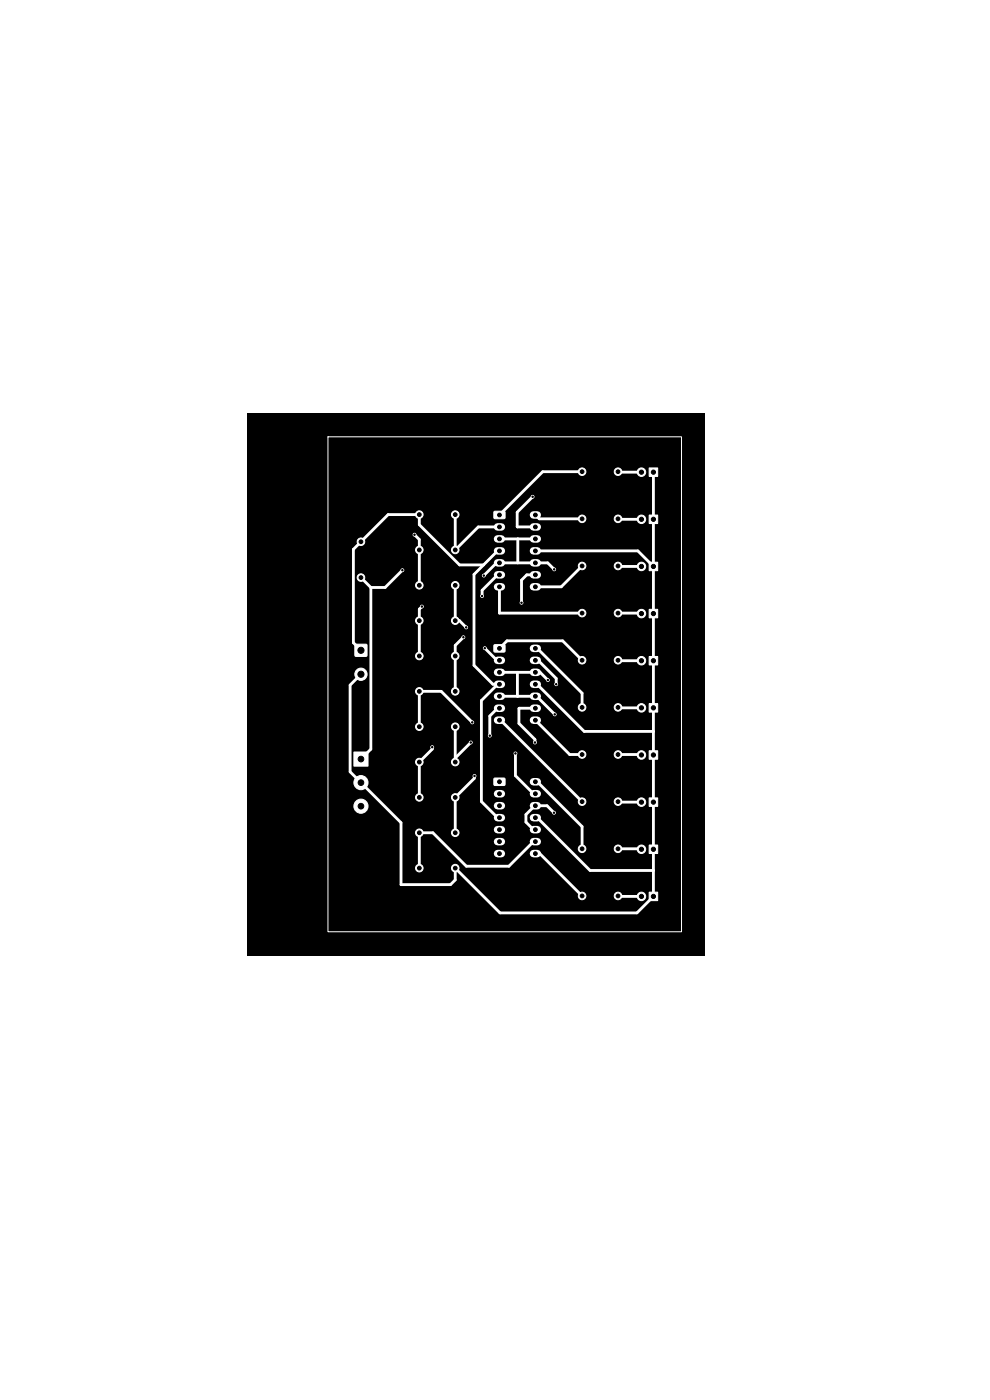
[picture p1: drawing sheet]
<svg xmlns="http://www.w3.org/2000/svg" width="210mm" height="297mm" viewBox="0 0 210 297" stroke-linecap="round" stroke-linejoin="round" font-family="sans-serif">
<path d="M52.5 87.6h97.1v115.1h-97.1z" fill="#000"/>
<g fill="#fff" stroke="#fff" stroke-width=".21">
<path d="M137.7 149.3h1.8v1.8h-1.8z"/>
<path d="M104.8 136.8h2.2l.1 .2v1.2l-.2 .1h-2l-.2-.2z"/>
<path d="M75.1 159.5h3v3h-3z"/>
<path d="M104.8 165.1h2.2l.1 .2v1.2l-.2 .1h-2l-.2-.2z"/>
<path d="M137.7 179.3h1.8v1.8h-1.8z"/>
<path d="M137.7 189.3h1.8v1.8h-1.8z"/>
<path d="M137.7 129.3h1.8v1.8h-1.8z"/>
<path d="M137.7 159.3h1.8v1.8h-1.8z"/>
<path d="M137.7 119.3h1.8v1.8h-1.8z"/>
<path d="M137.7 99.3h1.8v1.8h-1.8z"/>
<path d="M137.7 109.3h1.8v1.8h-1.8z"/>
<path d="M104.8 108.5h2.2l.1 .2v1.2l-.2 .1h-2l-.2-.2z"/>
<path d="M137.7 139.3h1.8v1.8h-1.8z"/>
<path d="M75.3 136.7h2.5v2.5h-2.5z"/>
<path d="M137.7 169.3h1.8v1.8h-1.8z"/>
<circle cx="88.9" cy="169.2" r=".8"/>
<circle cx="96.6" cy="169.2" r=".8"/>
<circle cx="136.1" cy="150.2" r=".9"/>
<circle cx="123.5" cy="180.1" r=".8"/>
<circle cx="131.1" cy="180.1" r=".8"/>
<circle cx="123.5" cy="140.1" r=".8"/>
<circle cx="131.1" cy="140.1" r=".8"/>
<circle cx="88.9" cy="154.2" r=".8"/>
<circle cx="96.6" cy="154.2" r=".8"/>
<circle cx="76.6" cy="166" r="1.5"/>
<circle cx="76.6" cy="171" r="1.5"/>
<circle cx="96.6" cy="131.7" r=".8"/>
<circle cx="88.9" cy="131.7" r=".8"/>
<circle cx="123.5" cy="190.1" r=".8"/>
<circle cx="131.1" cy="190.1" r=".8"/>
<circle cx="136.1" cy="180.2" r=".9"/>
<circle cx="136.1" cy="190.2" r=".9"/>
<circle cx="76.6" cy="114.9" r=".8"/>
<circle cx="76.6" cy="122.5" r=".8"/>
<circle cx="96.6" cy="161.7" r=".8"/>
<circle cx="88.9" cy="161.7" r=".8"/>
<circle cx="123.5" cy="170.1" r=".8"/>
<circle cx="131.1" cy="170.1" r=".8"/>
<circle cx="136.1" cy="130.2" r=".9"/>
<circle cx="136.1" cy="160.2" r=".9"/>
<circle cx="136.1" cy="120.2" r=".9"/>
<circle cx="88.9" cy="184.2" r=".8"/>
<circle cx="96.6" cy="184.2" r=".8"/>
<circle cx="123.5" cy="160.1" r=".8"/>
<circle cx="131.1" cy="160.1" r=".8"/>
<circle cx="88.9" cy="139.2" r=".8"/>
<circle cx="96.6" cy="139.2" r=".8"/>
<circle cx="123.5" cy="120.1" r=".8"/>
<circle cx="131.1" cy="120.1" r=".8"/>
<circle cx="96.6" cy="116.7" r=".8"/>
<circle cx="88.9" cy="116.7" r=".8"/>
<circle cx="88.9" cy="109.2" r=".8"/>
<circle cx="96.6" cy="109.2" r=".8"/>
<circle cx="96.6" cy="146.7" r=".8"/>
<circle cx="88.9" cy="146.7" r=".8"/>
<circle cx="136.1" cy="100.2" r=".9"/>
<circle cx="96.6" cy="176.7" r=".8"/>
<circle cx="88.9" cy="176.7" r=".8"/>
<circle cx="123.5" cy="130.1" r=".8"/>
<circle cx="131.1" cy="130.1" r=".8"/>
<circle cx="123.5" cy="110.1" r=".8"/>
<circle cx="131.1" cy="110.1" r=".8"/>
<circle cx="123.5" cy="150.1" r=".8"/>
<circle cx="131.1" cy="150.1" r=".8"/>
<circle cx="136.1" cy="110.2" r=".9"/>
<circle cx="88.9" cy="124.2" r=".8"/>
<circle cx="96.6" cy="124.2" r=".8"/>
<circle cx="123.5" cy="100.1" r=".8"/>
<circle cx="131.1" cy="100.1" r=".8"/>
<circle cx="136.1" cy="140.2" r=".9"/>
<circle cx="76.6" cy="143" r="1.3"/>
<circle cx="136.1" cy="170.2" r=".9"/>
<circle cx="87.9" cy="113.4" r=".3"/>
<circle cx="113" cy="105.4" r=".3"/>
<circle cx="110.6" cy="127.9" r=".3"/>
<circle cx="98.9" cy="133.1" r=".3"/>
<circle cx="89.5" cy="128.7" r=".3"/>
<circle cx="102.3" cy="126.5" r=".3"/>
<circle cx="102.8" cy="137.5" r=".3"/>
<circle cx="98.3" cy="135.2" r=".3"/>
<circle cx="100.2" cy="153.2" r=".3"/>
<circle cx="118" cy="145.2" r=".3"/>
<circle cx="99.9" cy="157.5" r=".3"/>
<circle cx="113.5" cy="157.5" r=".3"/>
<circle cx="103.9" cy="156.1" r=".3"/>
<circle cx="91.7" cy="158.5" r=".3"/>
<circle cx="109.3" cy="159.8" r=".3"/>
<circle cx="100.7" cy="164.6" r=".3"/>
<circle cx="117.6" cy="120.8" r=".3"/>
<circle cx="117.5" cy="172.4" r=".3"/>
<circle cx="117.7" cy="151.5" r=".3"/>
<circle cx="102.6" cy="122.1" r=".3"/>
<circle cx="116.2" cy="144.3" r=".3"/>
<circle cx="85.4" cy="121" r=".3"/>
</g>
<g fill="none" stroke="#fff" stroke-width="1.6">
<path d="M105.5 111.8h.8M105.5 114.3h.8M105.5 116.9h.8M105.5 119.4h.8M113.2 111.8h.8M113.2 114.3h.8M113.2 116.9h.8M113.2 119.4h.8M113.2 109.2h.8M105.5 121.9h.8M105.5 124.5h.8M113.2 137.5h.8"/>
<path d="M113.2 121.9h.8M113.2 124.5h.8M105.5 140.1h.8M105.5 142.6h.8M105.5 145.2h.8M105.5 147.7h.8M105.5 150.2h.8M105.5 152.8h.8M113.2 140.1h.8M113.2 142.6h.8M113.2 145.2h.8M113.2 147.7h.8"/>
<path d="M113.2 150.2h.8M113.2 152.8h.8M105.5 168.4h.8M105.5 170.9h.8M105.5 173.5h.8M105.5 176h.8M105.5 178.5h.8M113.2 168.4h.8M113.2 170.9h.8M113.2 173.5h.8M113.2 176h.8M113.2 178.5h.8"/>
<path d="M113.2 165.8h.8M105.5 181.1h.8M113.2 181.1h.8"/>
</g>
<g fill="none" stroke="#fff" stroke-width=".6">
<path d="M87.9 113.4l1 1.1v9.7M96.6 109.2v7.5l4.8-4.9h4.5M102.6 119.8h-5.1l-8.6-8.5v-2.1h-6.6l-7.3 7.3v19.9l1.6 1.6M105.9 116.9h-.4l-5 5v19.2l4.1 4.1h1.3M105.9 114.3h7.7M109.8 114.3v5.1M113 105.4l-3.3 3.3v3l3.9 .1M113.6 116.9h21.7l3.3 3.3M113.6 109.2l.8 .9h9.1M123.5 100.1h-8.4l-9.2 9.1M131.1 100.1l5 .1M131.1 110.1l5 .1"/>
<path d="M138.6 100.2v90l-3.5 3.5h-29l-9.5-9.5v2.5l-1 1h-10.5v-13.2l-10.8-10.8v-18.4l2.3-2.3M76.6 122.5l2.1 2.1M78.7 124.6v34.3l-2.1 2.1M85.4 121l-3.7 3.6h-3M89.5 128.7l-.6 .5v10M96.6 124.2v7.5h.9l1.4 1.4M98.3 135.2l-1.7 1.7v9.8M102.8 137.5l2.6 2.6h.5M105.9 124.5v5.6h17.6M105.9 121.9h-.4l-3.2 3.3v1.3M105.9 137.5l1.6-1.6h11.9l4.1 4.2M113.6 121.9h-1.9l-1.1 1.2v4.8"/>
<path d="M113.6 137.5h.4l9.5 9.6v3M117.6 120.8l-1.4-1.4h-10.9l-2.7 2.7M123.5 120.1l-4.4 4.4h-5.5M131.1 120.1l5 .1M131.1 130.1l5 .1M91.7 158.5v.4l-2.8 2.8v7.5M96.6 154.2v7.5M99.9 157.5l-3.3 3.3M100.2 153.2l-6.6-6.5h-4.7v7.5M105.6 145.2l-3.5 3.4v21.4l3.4 3.5h.4M105.9 150.2h-.4l-1.6 1.7v4.2M105.9 152.8h.3l17.3 17.3"/>
<path d="M105.9 147.7h7.9l3.9 3.8M105.9 142.6h8.7l1.6 1.7M109.3 159.8v4.8l3.9 3.8h.4M109.8 142.6v5.1M113.6 152.8l7.2 7.3h2.7M113.6 145.2h.3l10 10h14.7M113.6 140.1h.5l3.9 3.8v1.3M113.6 150.2l-3.5 .1v3.2l3.4 3.4v.6M131.1 140.1l5 .1M131.1 150.1l5 .1M100.7 164.6l-.1 .5-4 4.1v7.5M113.6 173.5h.4l11.2 11.2h13.4"/>
<path d="M113.6 178.5h-.4l-5.3 5.3h-9l-7.1-7.1h-2.9v7.5M113.6 165.8h.4l9.5 9.6v4.7M117.5 172.4l-1.5-1.5h-2.6l-1.8 1.9v1.6l1.6 1.6h.4M131.1 160.1l5 .1M131.1 170.1l5 .1M113.6 181.1h.9l9 9M131.1 180.1l5 .1M131.1 190.1l5 .1"/>
</g>
<path d="M69.6 92.7h75v105h-75z" fill="none" stroke="#fff" stroke-width=".21"/>
<g fill="#000" stroke="#000" stroke-width=".21">
<circle cx="76.6" cy="114.9" r=".4"/>
<circle cx="87.9" cy="113.4" r=".15"/>
<circle cx="88.9" cy="109.2" r=".4"/>
<circle cx="88.9" cy="116.7" r=".4"/>
<circle cx="96.6" cy="109.2" r=".4"/>
<circle cx="96.6" cy="116.7" r=".4"/>
<circle cx="105.9" cy="119.4" r=".4"/>
<circle cx="105.9" cy="109.2" r=".4"/>
<circle cx="105.9" cy="111.8" r=".4"/>
<circle cx="105.9" cy="116.9" r=".4"/>
<circle cx="105.9" cy="114.3" r=".4"/>
<circle cx="113" cy="105.4" r=".15"/>
<circle cx="113.6" cy="111.8" r=".4"/>
<circle cx="113.6" cy="116.9" r=".4"/>
<circle cx="113.6" cy="114.3" r=".4"/>
<circle cx="113.6" cy="119.4" r=".4"/>
<circle cx="113.6" cy="109.2" r=".4"/>
<circle cx="123.5" cy="100.1" r=".4"/>
<circle cx="123.5" cy="110.1" r=".4"/>
<circle cx="131.1" cy="110.1" r=".4"/>
<circle cx="131.1" cy="100.1" r=".4"/>
<circle cx="136.1" cy="100.2" r=".45"/>
<circle cx="136.1" cy="110.2" r=".45"/>
<circle cx="138.6" cy="100.2" r=".45"/>
<circle cx="138.6" cy="110.2" r=".45"/>
<circle cx="76.6" cy="138" r=".65"/>
<circle cx="76.6" cy="122.5" r=".4"/>
<circle cx="85.4" cy="121" r=".15"/>
<circle cx="88.9" cy="124.2" r=".4"/>
<circle cx="88.9" cy="131.7" r=".4"/>
<circle cx="88.9" cy="139.2" r=".4"/>
<circle cx="89.5" cy="128.7" r=".15"/>
<circle cx="96.6" cy="124.2" r=".4"/>
<circle cx="96.6" cy="131.7" r=".4"/>
<circle cx="96.6" cy="139.2" r=".4"/>
<circle cx="98.3" cy="135.2" r=".15"/>
<circle cx="98.9" cy="133.1" r=".15"/>
<circle cx="102.3" cy="126.5" r=".15"/>
<circle cx="102.6" cy="122.1" r=".15"/>
<circle cx="102.8" cy="137.5" r=".15"/>
<circle cx="105.9" cy="124.5" r=".4"/>
<circle cx="105.9" cy="121.9" r=".4"/>
<circle cx="105.9" cy="137.5" r=".4"/>
<circle cx="110.6" cy="127.9" r=".15"/>
<circle cx="113.6" cy="124.5" r=".4"/>
<circle cx="113.6" cy="121.9" r=".4"/>
<circle cx="113.6" cy="137.5" r=".4"/>
<circle cx="117.6" cy="120.8" r=".15"/>
<circle cx="123.5" cy="120.1" r=".4"/>
<circle cx="123.5" cy="130.1" r=".4"/>
<circle cx="131.1" cy="130.1" r=".4"/>
<circle cx="131.1" cy="120.1" r=".4"/>
<circle cx="136.1" cy="130.2" r=".45"/>
<circle cx="136.1" cy="120.2" r=".45"/>
<circle cx="138.6" cy="120.2" r=".45"/>
<circle cx="138.6" cy="130.2" r=".45"/>
<circle cx="76.6" cy="143" r=".65"/>
<circle cx="88.9" cy="154.2" r=".4"/>
<circle cx="88.9" cy="146.7" r=".4"/>
<circle cx="91.7" cy="158.5" r=".15"/>
<circle cx="96.6" cy="154.2" r=".4"/>
<circle cx="96.6" cy="146.7" r=".4"/>
<circle cx="99.9" cy="157.5" r=".15"/>
<circle cx="100.2" cy="153.2" r=".15"/>
<circle cx="103.9" cy="156.1" r=".15"/>
<circle cx="105.9" cy="140.1" r=".4"/>
<circle cx="105.9" cy="152.8" r=".4"/>
<circle cx="105.9" cy="142.6" r=".4"/>
<circle cx="105.9" cy="145.2" r=".4"/>
<circle cx="105.9" cy="150.2" r=".4"/>
<circle cx="105.9" cy="147.7" r=".4"/>
<circle cx="109.3" cy="159.8" r=".15"/>
<circle cx="113.5" cy="157.5" r=".15"/>
<circle cx="113.6" cy="145.2" r=".4"/>
<circle cx="113.6" cy="150.2" r=".4"/>
<circle cx="113.6" cy="140.1" r=".4"/>
<circle cx="113.6" cy="147.7" r=".4"/>
<circle cx="113.6" cy="142.6" r=".4"/>
<circle cx="113.6" cy="152.8" r=".4"/>
<circle cx="116.2" cy="144.3" r=".15"/>
<circle cx="117.7" cy="151.5" r=".15"/>
<circle cx="118" cy="145.2" r=".15"/>
<circle cx="123.5" cy="150.1" r=".4"/>
<circle cx="123.5" cy="140.1" r=".4"/>
<circle cx="131.1" cy="140.1" r=".4"/>
<circle cx="131.1" cy="150.1" r=".4"/>
<circle cx="136.1" cy="140.2" r=".45"/>
<circle cx="136.1" cy="150.2" r=".45"/>
<circle cx="138.6" cy="150.2" r=".45"/>
<circle cx="138.6" cy="140.2" r=".45"/>
<circle cx="76.6" cy="161" r=".6"/>
<circle cx="76.6" cy="166" r=".6"/>
<circle cx="76.6" cy="171" r=".6"/>
<circle cx="88.9" cy="176.7" r=".4"/>
<circle cx="88.9" cy="161.7" r=".4"/>
<circle cx="88.9" cy="169.2" r=".4"/>
<circle cx="96.6" cy="176.7" r=".4"/>
<circle cx="96.6" cy="161.7" r=".4"/>
<circle cx="96.6" cy="169.2" r=".4"/>
<circle cx="100.7" cy="164.6" r=".15"/>
<circle cx="105.9" cy="168.4" r=".4"/>
<circle cx="105.9" cy="170.9" r=".4"/>
<circle cx="105.9" cy="176" r=".4"/>
<circle cx="105.9" cy="173.5" r=".4"/>
<circle cx="105.9" cy="165.8" r=".4"/>
<circle cx="105.9" cy="178.5" r=".4"/>
<circle cx="113.6" cy="168.4" r=".4"/>
<circle cx="113.6" cy="170.9" r=".4"/>
<circle cx="113.6" cy="178.5" r=".4"/>
<circle cx="113.6" cy="173.5" r=".4"/>
<circle cx="113.6" cy="176" r=".4"/>
<circle cx="113.6" cy="165.8" r=".4"/>
<circle cx="117.5" cy="172.4" r=".15"/>
<circle cx="123.5" cy="170.1" r=".4"/>
<circle cx="123.5" cy="160.1" r=".4"/>
<circle cx="131.1" cy="170.1" r=".4"/>
<circle cx="131.1" cy="160.1" r=".4"/>
<circle cx="136.1" cy="160.2" r=".45"/>
<circle cx="136.1" cy="170.2" r=".45"/>
<circle cx="138.6" cy="160.2" r=".45"/>
<circle cx="138.6" cy="170.2" r=".45"/>
<circle cx="88.9" cy="184.2" r=".4"/>
<circle cx="96.6" cy="184.2" r=".4"/>
<circle cx="105.9" cy="181.1" r=".4"/>
<circle cx="113.6" cy="181.1" r=".4"/>
<circle cx="123.5" cy="180.1" r=".4"/>
<circle cx="123.5" cy="190.1" r=".4"/>
<circle cx="131.1" cy="180.1" r=".4"/>
<circle cx="131.1" cy="190.1" r=".4"/>
<circle cx="136.1" cy="190.2" r=".45"/>
<circle cx="136.1" cy="180.2" r=".45"/>
<circle cx="138.6" cy="190.2" r=".45"/>
<circle cx="138.6" cy="180.2" r=".45"/>
</g>
</svg>
